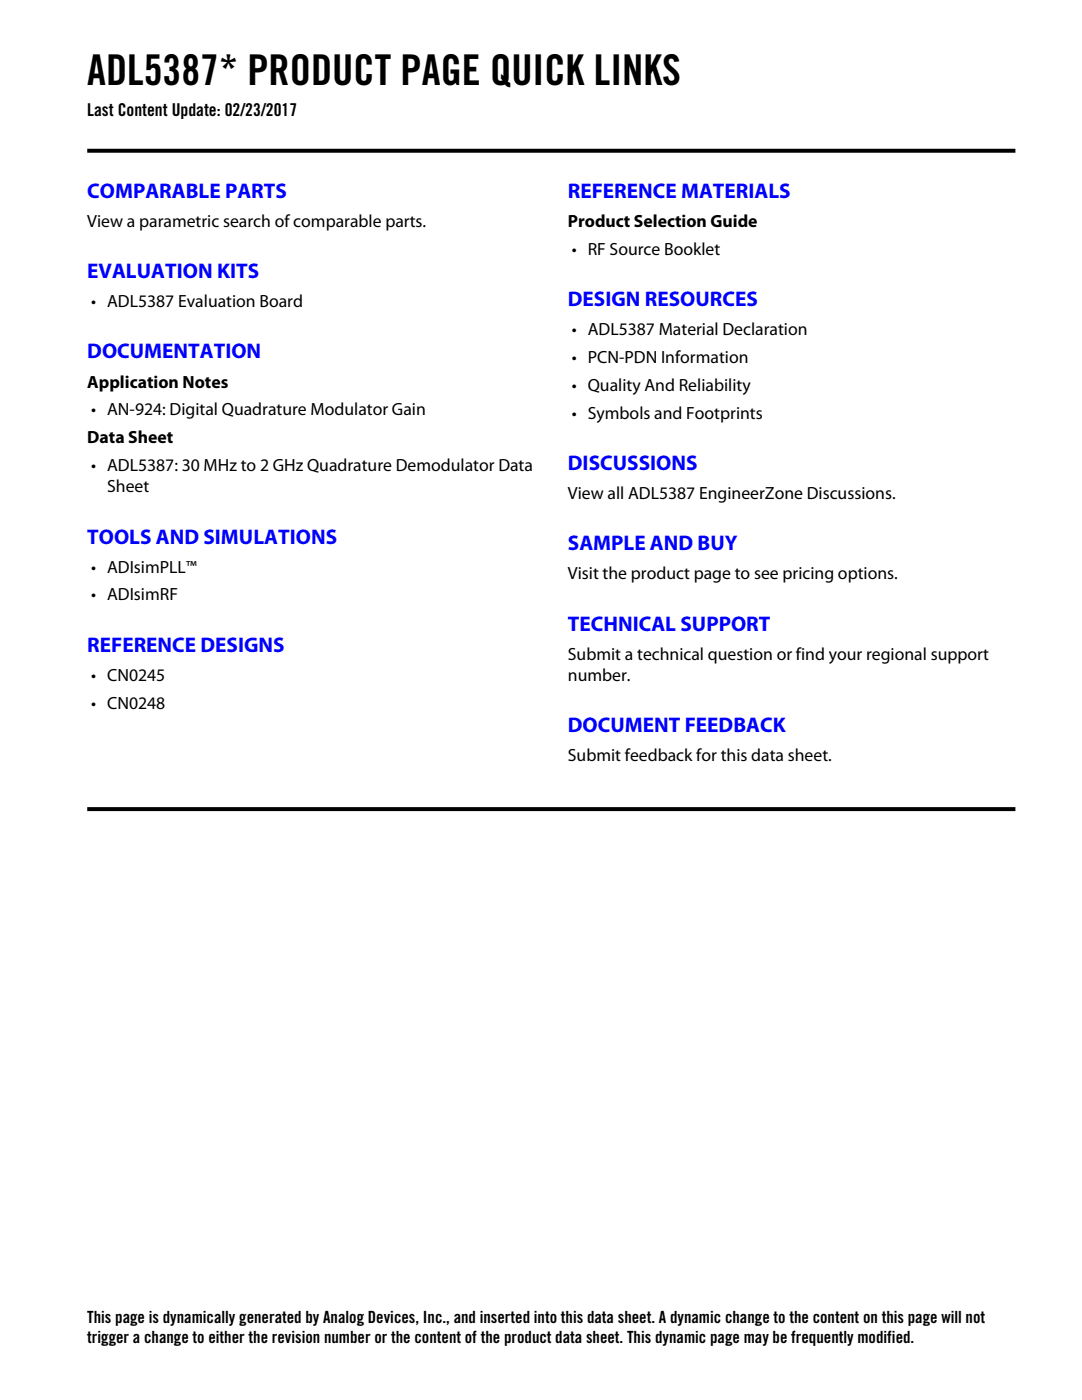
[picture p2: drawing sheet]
<svg xmlns="http://www.w3.org/2000/svg" width="216mm" height="279mm" viewBox="0 0 216 279" stroke-linecap="round" stroke-linejoin="round" font-family="sans-serif">
<defs><g id="words">
<text font-size="8.5" x="17.4" y="17">ADL5387* PRODUCT PAGE QUICK LINKS</text>
<g font-size="4.2" fill="#00f">
<text x="17.4" y="39.5">COMPARABLE PARTS</text>
<text x="113.3" y="39.5">REFERENCE MATERIALS</text>
<text x="17.4" y="55.5">EVALUATION KITS</text>
<text x="113.3" y="61.1">DESIGN RESOURCES</text>
<text x="17.4" y="71.5">DOCUMENTATION</text>
<text x="113.3" y="93.8">DISCUSSIONS</text>
<text x="17.4" y="108.5">TOOLS AND SIMULATIONS</text>
<text x="113.3" y="109.8">SAMPLE AND BUY</text>
<text x="113.3" y="125.8">TECHNICAL SUPPORT</text>
<text x="17.4" y="130.1">REFERENCE DESIGNS</text>
<text x="113.3" y="146.1">DOCUMENT FEEDBACK</text>
</g>
<g font-size="3.5">
<text x="17.4" y="23.1">Last Content Update: 02/23/2017</text>
<text x="17.4" y="45.3">View a parametric search of comparable parts.</text>
<text x="113.3" y="45.3">Product Selection Guide</text>
<text x="114.1" y="50.8">• RF Source Booklet</text>
<text x="18.2" y="61.3">• ADL5387 Evaluation Board</text>
<text x="114.1" y="66.9">• ADL5387 Material Declaration</text>
<text x="17.4" y="77.3">Application Notes</text>
<text x="114.1" y="72.4">• PCN-PDN Information</text>
<text x="114.1" y="78">• Quality And Reliability</text>
<text x="18.2" y="82.9">• AN-924: Digital Quadrature Modulator Gain</text>
<text x="114.1" y="83.5">• Symbols and Footprints</text>
<text x="17.4" y="88.5">Data Sheet</text>
<text x="18.2" y="94">• ADL5387: 30 MHz to 2 GHz Quadrature Demodulator Data</text>
<text x="21.4" y="98.2">Sheet</text>
<text x="113.3" y="99.6">View all ADL5387 EngineerZone Discussions.</text>
<text x="18.2" y="114.3">• ADIsimPLL™</text>
<text x="18.2" y="119.8">• ADIsimRF</text>
<text x="113.3" y="115.6">Visit the product page to see pricing options.</text>
<text x="113.3" y="131.6">Submit a technical question or find your regional support</text>
<text x="18.2" y="135.9">• CN0245</text>
<text x="113.3" y="135.9">number.</text>
<text x="18.2" y="141.4">• CN0248</text>
<text x="113.3" y="151.9">Submit feedback for this data sheet.</text>
</g>
<g font-size="3.4">
<text x="17.4" y="264.1">This page is dynamically generated by Analog Devices, Inc., and inserted into this data sheet. A dynamic change to the content on this page will not</text>
<text x="17.4" y="268.1">trigger a change to either the revision number or the content of the product data sheet. This dynamic page may be frequently modified.</text>
</g>
</g></defs>
<g fill="#000">
<path d="M17.4 29.7h92.4l.4 .8h-92.8zM109.8 29.7h92.8v.8h-92.4z"/>
<path d="M17.4 161.1h92.4l.4 .8h-92.8zM109.8 161.1h92.8v.8h-92.4z"/>
</g>
<use href="#words"/>
</svg>
